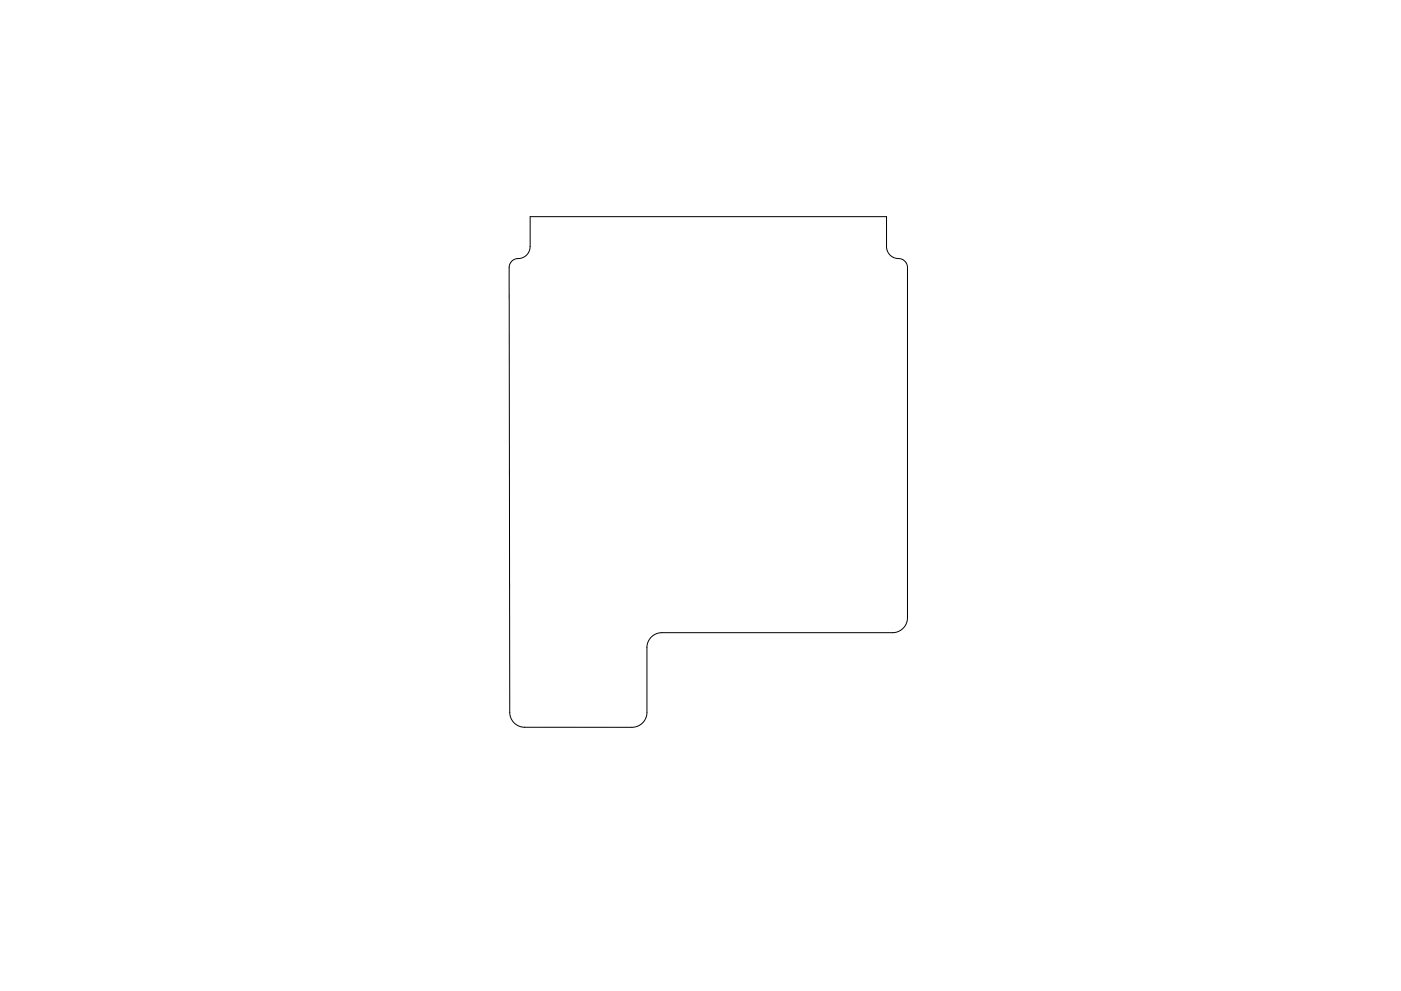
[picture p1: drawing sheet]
<svg xmlns="http://www.w3.org/2000/svg" width="297mm" height="210mm" viewBox="0 0 297 210" stroke-linecap="round" stroke-linejoin="round" font-family="sans-serif">
<path d="M112.4 46h75.6v6.3a2.7 2.7 0 0 0 3 2.6l.6 .3 .5 .5 .3 1.1v74.3a3.2 3.2 0 0 1-3.2 3.1h-48.9a3.2 3.2 0 0 0-3.1 3.2v13.7a3.2 3.2 0 0 1-3.2 3.2h-22.7a3.2 3.2 0 0 1-3.2-3.2l-.2-94.3a2.02 2.02 0 0 1 2.4-2 2.54 2.54 0 0 0 2.1-2.5z" fill="none" stroke="#000" stroke-width=".21"/>
</svg>
